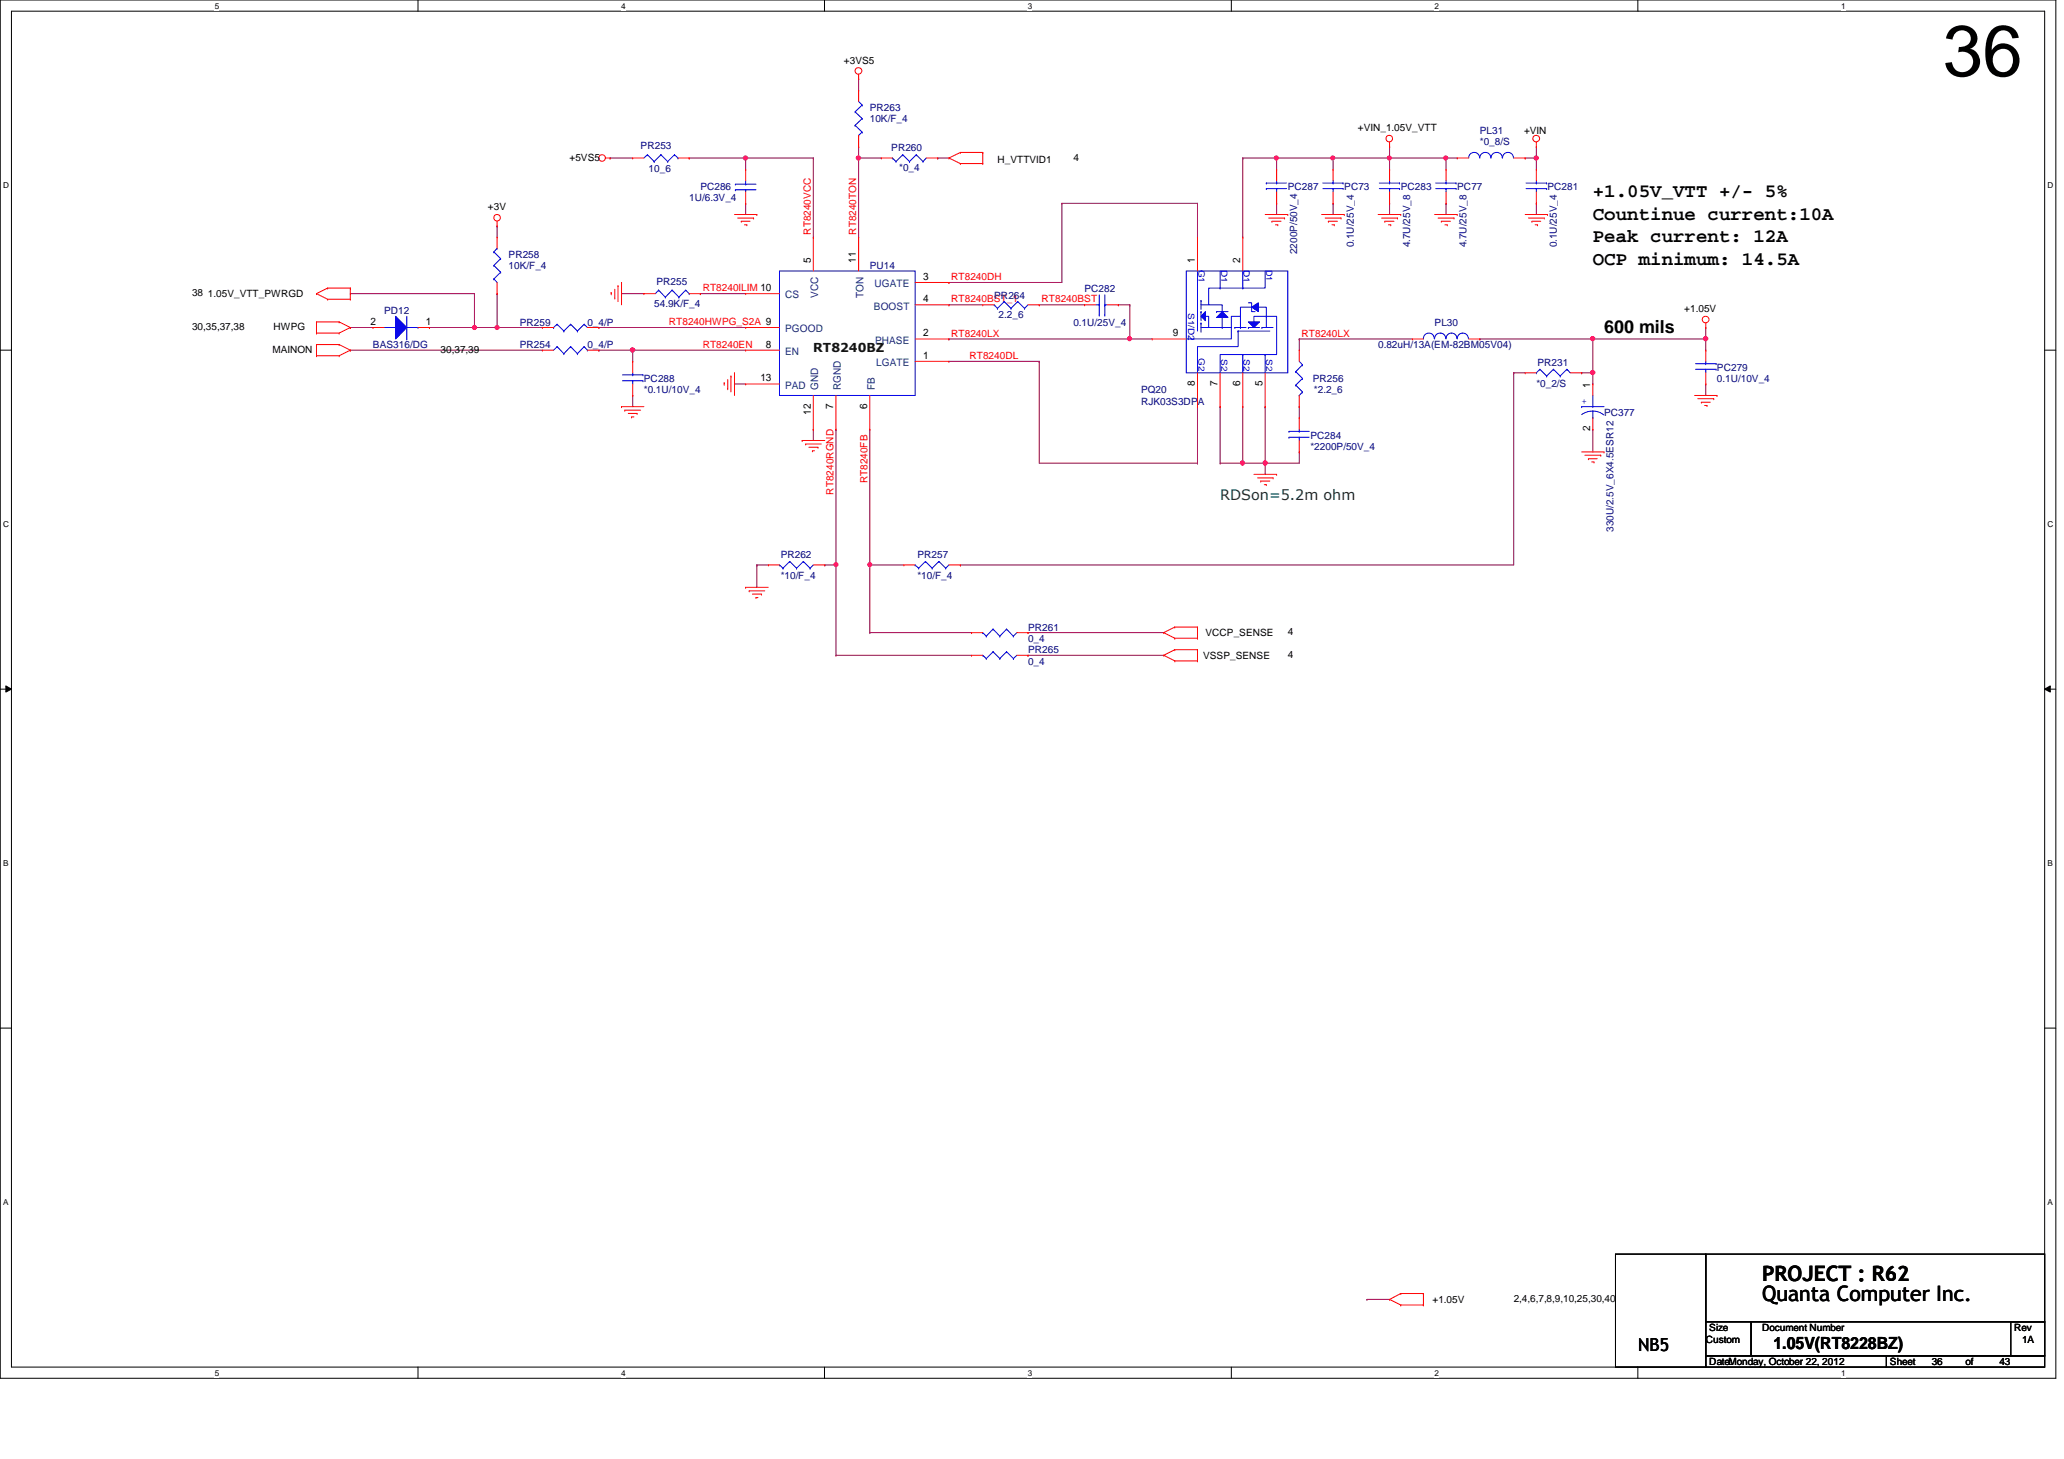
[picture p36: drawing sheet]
<svg xmlns="http://www.w3.org/2000/svg" width="297mm" height="210mm" viewBox="0 0 297 210" stroke-linecap="round" stroke-linejoin="round" font-family="sans-serif">
<defs><g id="words">
<text font-size="10.4" x="279.6" y="10.9">36</text>
<g font-size="3">
<text x="253.6" y="184.2">PROJECT : R62</text>
<text x="253.6" y="187.2">Quanta Computer Inc.</text>
</g>
<g font-size="2.8">
<text x="229.2" y="28.3">+1.05V_VTT +/- 5%</text>
<text x="229.2" y="34.8">Peak current: 12A</text>
<text x="229.2" y="31.6">Countinue current:10A</text>
<text x="229.2" y="38.1">OCP minimum: 14.5A</text>
</g>
<g font-size="2.6">
<text x="230.8" y="47.9">600 mils</text>
<text x="235.8" y="194.3">NB5</text>
</g>
<text font-size="2.4" x="255.2" y="194.1">1.05V(RT8228BZ)</text>
<text font-size="2.1" fill="#008000" x="175.6" y="72">RDSon=5.2m ohm</text>
<text font-size="1.8" fill="#004000" x="117" y="50.6">RT8240BZ</text>
<g font-size="1.5">
<text x="116.7" y="37.8" transform="rotate(-90 116.7 37.8)">5</text>
<text x="123.2" y="37.8" transform="rotate(-90 123.2 37.8)">11</text>
<text x="132.8" y="40.3">3</text>
<text x="172" y="37.8" transform="rotate(-90 172 37.8)">1</text>
<text x="178.5" y="37.8" transform="rotate(-90 178.5 37.8)">2</text>
<text x="53.3" y="46.7">2</text>
<text x="61.3" y="46.7">1</text>
<text x="132.8" y="43.5">4</text>
<text x="110.2" y="50">8</text>
<text x="132.8" y="51.6">1</text>
<text x="132.8" y="48.4">2</text>
<text x="168.8" y="48.4">9</text>
<text x="109.4" y="54.9">13</text>
<text x="116.7" y="59.6" transform="rotate(-90 116.7 59.6)">12</text>
<text x="119.9" y="58.8" transform="rotate(-90 119.9 58.8)">7</text>
<text x="124.8" y="58.8" transform="rotate(-90 124.8 58.8)">6</text>
<text x="172" y="55.6" transform="rotate(-90 172 55.6)">8</text>
<text x="175.2" y="55.6" transform="rotate(-90 175.2 55.6)">7</text>
<text x="178.5" y="55.6" transform="rotate(-90 178.5 55.6)">6</text>
<text x="181.7" y="55.6" transform="rotate(-90 181.7 55.6)">5</text>
<text x="228.9" y="55.8" transform="rotate(-90 228.9 55.8)">1</text>
<text x="228.9" y="62.1" transform="rotate(-90 228.9 62.1)">2</text>
</g>
<g font-size="1.5" fill="#004080">
<text x="125.9" y="41.3">UGATE</text>
<text x="113" y="47.8">PGOOD</text>
<text x="113" y="42.9">CS</text>
<text x="117.8" y="42.9" transform="rotate(-90 117.8 42.9)">VCC</text>
<text x="124.3" y="42.8" transform="rotate(-90 124.3 42.8)">TON</text>
<text x="125.8" y="44.5">BOOST</text>
<text x="113" y="51.1">EN</text>
<text x="125.9" y="49.4">PHASE</text>
<text x="126.1" y="52.7">LGATE</text>
<text x="113" y="55.9">PAD</text>
<text x="117.8" y="56.1" transform="rotate(-90 117.8 56.1)">GND</text>
<text x="121" y="56.1" transform="rotate(-90 121 56.1)">RGND</text>
<text x="125.9" y="56.1" transform="rotate(-90 125.9 56.1)">FB</text>
</g>
<g font-size="1.4">
<text x="121.5" y="9.1">+3VS5</text>
<text x="82" y="23.1">+5VS5</text>
<text x="143.5" y="23.5">H_VTTVID1</text>
<text x="154.5" y="23.1">4</text>
<text x="195.4" y="18.9">+VIN_1.05V_VTT</text>
<text x="219.3" y="19.2">+VIN</text>
<text x="70.2" y="30.3">+3V</text>
<text x="27.6" y="42.6">38</text>
<text x="27.6" y="47.5">30,35,37,38</text>
<text x="29.9" y="42.8">1.05V_VTT_PWRGD</text>
<text x="39.4" y="47.5">HWPG</text>
<text x="242.4" y="44.9">+1.05V</text>
<text x="39.2" y="50.8">MAINON</text>
<text x="63.4" y="50.8">30,37,39</text>
<text x="173.1" y="94.8">VSSP_SENSE</text>
<text x="173.5" y="91.6">VCCP_SENSE</text>
<text x="185.3" y="91.4">4</text>
<text x="185.3" y="94.7">4</text>
<text x="206.2" y="187.5">+1.05V</text>
<text x="217.8" y="187.3">2,4,6,7,8,9,10,25,30,40</text>
<text x="246" y="191.5">Size</text>
<text x="253.6" y="191.5">Document Number</text>
<text x="289.9" y="191.5">Rev</text>
<text x="245.5" y="193.2">Custom</text>
<text x="246" y="196.4">Date:Monday, October 22, 2012</text>
<text x="272" y="196.4">Sheet</text>
<text x="278" y="196.4">36</text>
<text x="282.9" y="196.4">of</text>
<text x="287.7" y="196.4">43</text>
<text x="291" y="193.2">1A</text>
</g>
<g font-size="1.4" fill="#000080">
<text x="125.2" y="16">PR263</text>
<text x="125.2" y="17.6">10K/F_4</text>
<text x="92.2" y="21.5">PR253</text>
<text x="128.3" y="21.7">PR260</text>
<text x="213" y="19.2">PL31</text>
<text x="213" y="20.8">*0_8/S</text>
<text x="93.3" y="24.8">10_6</text>
<text x="99.2" y="29">1U/6.3V_4</text>
<text x="100.8" y="27.3">PC286</text>
<text x="129.4" y="24.6">*0_4</text>
<text x="185.3" y="27.3">PC287</text>
<text x="193.5" y="27.3">PC73</text>
<text x="201.6" y="27.3">PC283</text>
<text x="209.7" y="27.3">PC77</text>
<text x="222.7" y="27.3">PC281</text>
<text x="194.8" y="35.6" transform="rotate(-90 194.8 35.6)">0.1U/25V_4</text>
<text x="202.9" y="35.6" transform="rotate(-90 202.9 35.6)">4.7U/25V_8</text>
<text x="211.1" y="35.6" transform="rotate(-90 211.1 35.6)">4.7U/25V_8</text>
<text x="224.1" y="35.6" transform="rotate(-90 224.1 35.6)">0.1U/25V_4</text>
<text x="73.2" y="37.1">PR258</text>
<text x="73.2" y="38.7">10K/F_4</text>
<text x="94.5" y="41">PR255</text>
<text x="125.2" y="38.7">PU14</text>
<text x="156.1" y="42">PC282</text>
<text x="186.7" y="36.6" transform="rotate(-90 186.7 36.6)">2200P/50V_4</text>
<text x="55.3" y="45.2">PD12</text>
<text x="74.8" y="46.9">PR259</text>
<text x="84.5" y="46.9">0_4/P</text>
<text x="94.1" y="44.2">54.9K/F_4</text>
<text x="143.1" y="43">PR264</text>
<text x="143.7" y="45.7">2.2_6</text>
<text x="154.5" y="46.9">0.1U/25V_4</text>
<text x="206.5" y="46.9">PL30</text>
<text x="53.7" y="50.1">BAS316/DG</text>
<text x="74.8" y="50.1">PR254</text>
<text x="84.5" y="50.1">0_4/P</text>
<text x="198.3" y="50.1">0.82uH/13A(EM-82BM05V04)</text>
<text x="221.3" y="52.7">PR231</text>
<text x="247.1" y="53.3">PC279</text>
<text x="92.7" y="55">PC288</text>
<text x="92.7" y="56.6">*0.1U/10V_4</text>
<text x="164.2" y="56.6">PQ20</text>
<text x="164.2" y="58.3">RJK03S3DPA</text>
<text x="188.9" y="55">PR256</text>
<text x="189.1" y="56.6">*2.2_6</text>
<text x="221.1" y="55.6">*0_2/S</text>
<text x="230.8" y="59.9">PC377</text>
<text x="247.1" y="55">0.1U/10V_4</text>
<text x="188.6" y="63.1">PC284</text>
<text x="188.6" y="64.7">*2200P/50V_4</text>
<text x="232.2" y="76.5" transform="rotate(-90 232.2 76.5)">330U/2.5V_6X4.5ESR12</text>
<text x="112.3" y="80.3">PR262</text>
<text x="112.3" y="83.3">*10/F_4</text>
<text x="132" y="80.3">PR257</text>
<text x="132" y="83.3">*10/F_4</text>
<text x="148" y="94">PR265</text>
<text x="148" y="95.6">0_4</text>
<text x="148" y="90.8">PR261</text>
<text x="148" y="92.4">0_4</text>
</g>
<g font-size="1.4" fill="#f00">
<text x="116.7" y="33.8" transform="rotate(-90 116.7 33.8)">RT8240VCC</text>
<text x="123.2" y="33.8" transform="rotate(-90 123.2 33.8)">RT8240TON</text>
<text x="101.1" y="41.9">RT8240ILIM 10</text>
<text x="136.9" y="40.3">RT8240DH</text>
<text x="96.3" y="46.8">RT8240HWPG_S2A 9</text>
<text x="136.9" y="43.5">RT8240BST_1</text>
<text x="149.9" y="43.5">RT8240BST</text>
<text x="101.1" y="50">RT8240EN</text>
<text x="136.9" y="48.4">RT8240LX</text>
<text x="139.5" y="51.6">RT8240DL</text>
<text x="187.3" y="48.4">RT8240LX</text>
<text x="120" y="71.2" transform="rotate(-90 120 71.2)">RT8240RGND</text>
<text x="124.8" y="69.6" transform="rotate(-90 124.8 69.6)">RT8240FB</text>
</g>
<text font-size="1.4" fill="#00f" x="227.6" y="58.1">+</text>
<g font-size="1.3" fill="#00f">
<text x="172.5" y="38.8" transform="rotate(90 172.5 38.8)">G1</text>
<text x="175.7" y="38.8" transform="rotate(90 175.7 38.8)">D1</text>
<text x="178.9" y="38.8" transform="rotate(90 178.9 38.8)">D1</text>
<text x="182.2" y="38.8" transform="rotate(90 182.2 38.8)">D1</text>
<text x="171" y="45" transform="rotate(90 171 45)">S1/D2</text>
<text x="172.5" y="51.5" transform="rotate(90 172.5 51.5)">G2</text>
<text x="175.7" y="51.7" transform="rotate(90 175.7 51.7)">S2</text>
<text x="178.9" y="51.7" transform="rotate(90 178.9 51.7)">S2</text>
<text x="182.2" y="51.7" transform="rotate(90 182.2 51.7)">S2</text>
</g>
<g font-size="1.2">
<text x="30.9" y="1.2">5</text>
<text x="89.4" y="1.2">4</text>
<text x="147.9" y="1.2">3</text>
<text x="206.5" y="1.2">2</text>
<text x="265" y="1.2">1</text>
<text x=".5" y="27.1">D</text>
<text x="294.7" y="27.1">D</text>
<text x=".5" y="75.8">C</text>
<text x="294.7" y="75.8">C</text>
<text x=".5" y="124.6">B</text>
<text x="294.7" y="124.6">B</text>
<text x=".5" y="173.4">A</text>
<text x="294.7" y="173.4">A</text>
<text x="30.9" y="197.9">5</text>
<text x="89.4" y="197.9">4</text>
<text x="147.9" y="197.9">3</text>
<text x="206.5" y="197.9">2</text>
<text x="265" y="197.9">1</text>
</g>
</g></defs>
<path d="M0 0h295.9v198.3h-295.9zM1.6 1.6h292.7v195.1h-292.7z" fill="none" stroke="#000" stroke-width=".14"/>
<g fill="#fff">
<path d="M30.9 .2h.6v1.3h-.6z"/>
<path d="M30.9 196.9h.6v1.3h-.6z"/>
</g>
<path d="M60.2 0v1.6M60.2 196.7v1.6" fill="none" stroke="#000" stroke-width=".14"/>
<g fill="#fff">
<path d="M89.4 .2h.6v1.3h-.6z"/>
<path d="M89.4 196.9h.6v1.3h-.6z"/>
</g>
<path d="M118.7 0v1.6M118.7 196.7v1.6" fill="none" stroke="#000" stroke-width=".14"/>
<g fill="#fff">
<path d="M147.9 .2h.6v1.3h-.6z"/>
<path d="M147.9 196.9h.6v1.3h-.6z"/>
</g>
<path d="M177.2 0v1.6M177.2 196.7v1.6" fill="none" stroke="#000" stroke-width=".14"/>
<g fill="#fff">
<path d="M206.5 .2h.5v1.3h-.5z"/>
<path d="M206.5 196.9h.5v1.3h-.5z"/>
</g>
<path d="M235.7 0v1.6M235.7 196.7v1.6" fill="none" stroke="#000" stroke-width=".14"/>
<g fill="#fff">
<path d="M265 .2h.6v1.3h-.6z"/>
<path d="M265 196.9h.6v1.3h-.6z"/>
<path d="M.5 26h.8v1.3h-.8z"/>
<path d="M294.7 26h.8v1.3h-.8z"/>
<path d="M.5 74.8h.8v1.3h-.8z"/>
<path d="M294.7 74.8h.8v1.3h-.8z"/>
</g>
<path d="M0 50.4h1.6M294.3 50.4h1.6" fill="none" stroke="#000" stroke-width=".14"/>
<g fill="#fff">
<path d="M.5 123.5h.7v1.3h-.7z"/>
<path d="M294.7 123.5h.7v1.3h-.7z"/>
</g>
<path d="M0 99.1h1.6M.8 98.7l.8 .4-.8 .5zM294.3 99.1l.8-.4v.9zM294.3 99.1h1.6" fill="none" stroke="#000" stroke-width=".14"/>
<path d="M.8 98.7l.8 .4-.8 .5zM294.3 99.1l.8-.4v.9z" fill="#000"/>
<g fill="#fff">
<path d="M.5 172.3h.7v1.3h-.7z"/>
<path d="M294.7 172.3h.7v1.3h-.7z"/>
</g>
<path d="M0 147.9h1.6M294.3 147.9h1.6" fill="none" stroke="#000" stroke-width=".14"/>
<path d="M71.5 47.1h.1M71.5 47.1h6.6M86.2 47.1h.1M86.2 47.1h21.1M245.5 47.1h.1M245.5 47.1v1.7M196.7 186.9h.1M196.7 186.9h3.3" fill="none" stroke="#800040" stroke-width=".14"/>
<circle cx="71.5" cy="47.1" r=".3" fill="#f0f"/>
<circle cx="71.5" cy="47.1" r=".3" fill="none" stroke="#f0f" stroke-width=".14"/>
<path d="M229.2 48.8h.1M229.2 48.8h16.3" fill="none" stroke="#800040" stroke-width=".14"/>
<circle cx="245.5" cy="48.7" r=".31" fill="#f0f"/>
<circle cx="245.5" cy="48.7" r=".31" fill="none" stroke="#f0f" stroke-width=".14"/>
<path d="M191.9 22.7h.1M191.9 22.7h8.1M50.4 47.1h.1M50.4 47.1h3.3M68.3 47.1h.1M68.3 47.1h3.2M175.6 66.6h.1M175.6 66.6h3.3M138.2 81.3h.1M138.2 81.3h79.6" fill="none" stroke="#800040" stroke-width=".14"/>
<circle cx="68.3" cy="47.1" r=".3" fill="#f0f"/>
<circle cx="68.3" cy="47.1" r=".3" fill="none" stroke="#f0f" stroke-width=".14"/>
<path d="M107.3 22.7h.1M107.3 22.7h9.7M117 22.7h.1M117 22.7v11.4M123.6 21.1h.1M123.6 21.1v1.6M61.8 47.1h.1M68.3 42.2h.1M68.3 42.2v4.9h-6.5" fill="none" stroke="#800040" stroke-width=".14"/>
<circle cx="107.3" cy="22.7" r=".31" fill="#f0f"/>
<circle cx="107.3" cy="22.7" r=".31" fill="none" stroke="#f0f" stroke-width=".14"/>
<g fill="none" stroke="#800040" stroke-width=".14">
<path d="M107.3 22.7h.1M107.3 22.7v1.7M178.9 22.7h.1M178.9 22.7h4.8M200 29.3h.1M200 29.3v1.6M50.4 50.4h.1M50.4 50.4h27.7M86.2 50.4h.1M86.2 50.4h21.1M91.1 50.4h.1M136.6 40.6h.1"/>
<path d="M136.6 43.9h.1M136.6 40.6h16.2M136.6 43.9h4.8M178.9 58.5h.1M178.9 58.5v8.1M182.1 58.5h.1M182.1 58.5v8.1M213 48.8h.1M213 48.8h16.2"/>
</g>
<circle cx="178.8" cy="66.6" r=".31" fill="#f0f"/>
<circle cx="178.8" cy="66.6" r=".31" fill="none" stroke="#f0f" stroke-width=".14"/>
<g fill="none" stroke="#800040" stroke-width=".14">
<path d="M178.9 22.7h.1M178.9 22.7v11.4M183.7 22.7h.1M183.7 29.3h.1M183.7 22.7v1.7M183.7 29.3v1.6M191.9 22.7h.1M191.9 22.7v1.7M200 22.7h.1M200 22.7v1.7M175.6 58.5h.1M175.6 58.5v8.1"/>
<path d="M229.2 53.6h.1M229.2 53.6v1.6M182.1 66.6h.1M182.1 66.6h4.9M229.2 61.8h.1M229.2 61.8v3.2"/>
</g>
<circle cx="182.1" cy="66.6" r=".31" fill="#f0f"/>
<circle cx="182.1" cy="66.6" r=".31" fill="none" stroke="#f0f" stroke-width=".14"/>
<g fill="none" stroke="#800040" stroke-width=".14">
<path d="M183.7 22.7h.1M183.7 22.7h8.2M191.9 29.3h.1M191.9 29.3v1.6M91.1 56.9h.1M91.1 56.9v1.6M105.7 55.2h.1M105.7 55.2h1.6M136.6 52h13M149.6 52h.1M149.6 52v14.6M162.6 43.9h.1"/>
<path d="M162.6 43.9v4.9M187 48.8h.1M187 48.8h16.2M245.5 55.2h.1M245.5 48.8h.1M245.5 48.8v1.6M245.5 55.2v1.7M187 65h.1M187 65v1.6"/>
</g>
<circle cx="191.8" cy="22.7" r=".3" fill="#f0f"/>
<circle cx="191.8" cy="22.7" r=".3" fill="none" stroke="#f0f" stroke-width=".14"/>
<circle cx="183.7" cy="22.7" r=".3" fill="#f0f"/>
<circle cx="183.7" cy="22.7" r=".3" fill="none" stroke="#f0f" stroke-width=".14"/>
<path d="M107.3 29.3h.1M107.3 29.3v1.6M200 22.7h.1M200 22.7h8.1M208.1 22.7h.1M208.1 22.7v1.7M89.4 42.2h.1M89.4 42.2h3.3M149.6 43.9h.1M149.6 43.9h6.5" fill="none" stroke="#800040" stroke-width=".14"/>
<circle cx="208.1" cy="22.7" r=".3" fill="#f0f"/>
<circle cx="208.1" cy="22.7" r=".3" fill="none" stroke="#f0f" stroke-width=".14"/>
<circle cx="199.9" cy="22.7" r=".3" fill="#f0f"/>
<circle cx="199.9" cy="22.7" r=".3" fill="none" stroke="#f0f" stroke-width=".14"/>
<path d="M208.1 29.3h.1M208.1 29.3v1.6M91.1 50.4h.1M91.1 50.4v1.6M117 61.8h.1M117 61.8v1.6" fill="none" stroke="#800040" stroke-width=".14"/>
<circle cx="91" cy="50.4" r=".32" fill="#f0f"/>
<circle cx="91" cy="50.4" r=".32" fill="none" stroke="#f0f" stroke-width=".14"/>
<path d="M136.6 48.8h.1M136.6 48.8h26" fill="none" stroke="#800040" stroke-width=".14"/>
<circle cx="162.6" cy="48.7" r=".3" fill="#f0f"/>
<circle cx="162.6" cy="48.7" r=".3" fill="none" stroke="#f0f" stroke-width=".14"/>
<path d="M87.8 22.7h.1M87.8 22.7h3.3M99.2 22.7h.1M99.2 22.7h8.1M221.1 22.7h.1M221.1 22.7v1.7M100.8 42.2h.1M100.8 42.2h6.5M160.9 43.9h.1M160.9 43.9h1.7M125.2 81.3h.1M125.2 81.3v9.7" fill="none" stroke="#800040" stroke-width=".14"/>
<circle cx="221.1" cy="22.7" r=".31" fill="#f0f"/>
<circle cx="221.1" cy="22.7" r=".31" fill="none" stroke="#f0f" stroke-width=".14"/>
<g fill="none" stroke="#800040" stroke-width=".14">
<path d="M219.5 22.7h.1M221.1 29.3h.1M221.1 21.1h.1M221.1 21.1v1.6h-1.6M221.1 29.3v1.6M227.6 53.6h.1M229.2 48.8h.1M229.2 48.8v4.8h-1.6M120.3 81.3h.1M120.3 94.3h.1M120.3 81.3v13M120.3 94.3h19.5"/>
<path d="M125.2 91h.1M125.2 91h14.6M148 91h.1M148 94.3h.1M148 94.3h19.5M148 91h19.5"/>
</g>
<circle cx="229.2" cy="53.6" r=".31" fill="#f0f"/>
<circle cx="229.2" cy="53.6" r=".31" fill="none" stroke="#f0f" stroke-width=".14"/>
<circle cx="229.2" cy="48.7" r=".31" fill="#f0f"/>
<circle cx="229.2" cy="48.7" r=".31" fill="none" stroke="#f0f" stroke-width=".14"/>
<g fill="none" stroke="#800040" stroke-width=".14">
<path d="M123.6 11.3h.1M123.6 11.3v1.7M71.5 32.5h.1M71.5 32.5v1.6M123.6 22.7h.1M123.6 22.7v11.4M123.6 22.7h3.2M135 22.7h.1M135 22.7h1.6M200 21.1h.1M200 21.1v1.6M50.4 42.2h.1"/>
<path d="M50.4 42.2h17.9M71.5 42.2h.1M71.5 42.2v4.9M187 58.5h.1M187 48.8h.1M187 48.8v1.6M187 58.5v1.6M217.8 53.6h.1M217.8 53.6h1.7M217.8 53.6v27.7"/>
</g>
<circle cx="123.6" cy="22.7" r=".31" fill="#f0f"/>
<circle cx="123.6" cy="22.7" r=".31" fill="none" stroke="#f0f" stroke-width=".14"/>
<path d="M208.1 22.7h.1M208.1 22.7h1.6M120.3 61.8h.1M120.3 61.8v19.5h-1.6M108.9 81.3h.1M108.9 81.3h1.7M108.9 81.3v3.2M118.7 81.3h.1" fill="none" stroke="#800040" stroke-width=".14"/>
<circle cx="120.3" cy="81.2" r=".3" fill="#f0f"/>
<circle cx="120.3" cy="81.2" r=".3" fill="none" stroke="#f0f" stroke-width=".14"/>
<path d="M125.2 61.8h.1M125.2 61.8v19.5M125.2 81.3h.1M125.2 81.3h4.9" fill="none" stroke="#800040" stroke-width=".14"/>
<circle cx="125.2" cy="81.2" r=".3" fill="#f0f"/>
<circle cx="125.2" cy="81.2" r=".3" fill="none" stroke="#f0f" stroke-width=".14"/>
<g fill="none" stroke="#800040" stroke-width=".14">
<path d="M152.8 29.3h.1M152.8 29.3v11.3M152.8 29.3h19.5M172.3 29.3h.1M172.3 34.1h.1M172.3 29.3v4.8M162.6 48.8h.1M162.6 48.8h3.2M172.3 58.5h.1M172.3 58.5v8.1M149.6 66.6h22.7M172.3 66.6h.1"/>
<path d="M178.9 66.6h3.2M182.1 66.6h.1M182.1 66.6v1.6"/>
</g>
<g fill="none" stroke="#f00" stroke-width=".14">
<path d="M123.6 11.3h.1M123.6 10.7v.6M71.5 32.5h.1M71.5 31.8v.7M87.2 22.7h.6M87.8 22.7h.1M91.1 22.7h.1M91.1 22.7h1.6M97.6 22.7h1.6M99.2 22.7h.1M105.7 30.9h3.2M106.2 31.4h2.3"/>
<path d="M106.7 31.8h.1M106.7 31.8h1.2M107.1 32.3h.4M107.3 29.3h.1M107.3 24.4h.1M107.3 24.4v1.6M107.3 27.6v1.7M107.5 32.3h.1M108.5 31.4h.1M108.9 30.9h.1M126.8 22.7h.1M126.8 22.7h1.6"/>
<path d="M133.3 22.7h1.7M135 22.7h.1M136.6 22.7h.1M136.6 22.7l1.6 .8M138.2 21.9h.1M138.2 23.5h.1M138.2 21.9h3.2M138.2 21.9l-1.6 .8M138.2 23.5h3.2M141.4 23.5h.1M141.4 21.9h.1M141.4 21.9v1.6"/>
<path d="M182.1 30.9h3.2M182.6 31.4h2.3M183 31.8h.1M183 31.8h1.4M183.6 32.3h.3M183.9 32.3h.1M184.9 31.4h.1M185.3 30.9h.1M190.2 30.9h3.3M190.7 31.4h2.3M191.2 31.8h.1M191.2 31.8h1.3"/>
<path d="M191.7 32.3h.3M191.9 24.4h.1M191.9 29.3h.1M191.9 24.4v1.6M191.9 27.6v1.7M192 32.3h.1M193 31.4h.1M193.5 30.9h.1M198.3 30.9h3.3M198.8 31.4h2.3M199.3 31.8h.1M199.3 31.8h1.3"/>
<path d="M199.8 32.3h.3M200 21.1h.1M200 20.4v.7M200.1 32.3h.1M201.1 31.4h.1M201.6 30.9h.1M206.5 30.9h3.2M207 31.4h2.3M207.4 31.8h.1M207.4 31.8h1.3M207.9 32.3h.4M208.3 32.3h.1"/>
<path d="M209.3 31.4h.1M209.7 30.9h.1M219.5 30.9h3.2M220 31.4h2.2M220.5 31.8h.1M220.5 31.8h1.2M220.9 32.3h.4M221.1 21.1h.1M221.1 20.4v.7M221.3 32.3h.1M222.2 31.4h.1M222.7 30.9h.1"/>
<path d="M45.5 51.2h.1M45.5 49.6h.1M45.5 42.2h.1M45.5 47.9h.1M45.5 46.3h.1M45.5 51.2h3.3M45.5 46.3v1.6M45.5 49.6v1.6M45.5 49.6h3.3M45.5 42.2l1.7 .9M45.5 46.3h3.3M45.5 47.9h3.3"/>
<path d="M47.2 41.4h.1M47.2 43.1h.1M47.2 41.4l-1.7 .8M47.2 41.4h3.2M47.2 43.1h3.2M48.8 51.2h.1M48.8 49.6h.1M48.8 46.3h.1M48.8 47.9h.1M48.8 49.6l1.6 .8M48.8 46.3l1.6 .8M50.4 50.4h.1"/>
<path d="M50.4 41.4h.1M50.4 43.1h.1M50.4 47.1h.1M50.4 50.4l-1.6 .8M50.4 41.4v1.7M50.4 47.1l-1.6 .8M78.1 47.1h.1M78.1 47.1h1.6M84.5 47.1h1.7M86.2 47.1h.1M88 42.1h.1M88 42.1v.3"/>
<path d="M88.5 42.9h.1M88.5 41.6v1.3M88.9 41.1h.1M88.9 41.1v2.3M89.4 58.5h.1M89.4 40.6h.1M89.4 58.5h3.3M89.4 40.6v3.3M89.9 59h.1M89.9 59h2.3M90.4 59.5h1.3M90.9 60h.1"/>
<path d="M90.9 60h.3M91.1 52h.1M91.1 56.9h.1M91.1 52v1.6M91.1 55.2v1.7M91.7 59.5h.1M92.7 42.2h.1M92.7 42.2h1.6M99.2 42.2h1.6M100.8 42.2h.1M104.2 55.1h.1M104.2 55.1v.3"/>
<path d="M104.7 55.9h.1M104.7 54.6v1.3M105.2 54.1h.1M105.2 54.1v2.3M105.7 53.6h.1M105.7 53.6v3.3M187 50.4h.1M187 58.5h.1M187 50.4v1.6M187 56.9v1.6M219.5 53.6h.1M219.5 53.6h1.6"/>
<path d="M226 53.6h1.6M227.6 53.6h.1M243.9 56.9h3.2M244.3 57.4h2.3M244.9 57.9h.1M244.9 57.9h1.2M245.3 58.3h.4M245.5 47.1h.1M245.5 50.4h.1M245.5 55.2h.1M245.5 46.5v.6M245.5 50.4v1.6"/>
<path d="M245.5 53.6v1.6M245.7 58.3h.1M246.6 57.4h.1M247.1 56.9h.1M115.4 63.4h.1M115.4 63.4h3.3M115.9 63.9h.1M115.9 63.9h2.3M116.4 64.3h1.3M116.9 64.9h.1M116.9 64.9h.3M117.7 64.3h.1"/>
<path d="M180.5 68.2h3.2M181 68.7h2.2M181.4 69.2h.1M181.4 69.2h1.3M181.9 69.7h.3M182.2 69.7h.1M183.2 68.7h.1M183.7 68.2h.1M227.6 65h3.2M228.1 65.5h2.3M228.6 66h.1M228.6 66h1.3"/>
<path d="M229.1 66.5h.3M229.4 66.5h.1M230.4 65.5h.1M230.8 65h.1M107.3 84.5h.1M107.3 84.5h3.3M107.8 85h.1M107.8 85h2.3M108.3 85.5h1.3M108.8 86h.1M108.8 86h.3M109.6 85.5h.1"/>
<path d="M130.1 81.3h.1M130.1 81.3h1.6M136.6 81.3h1.6M138.2 81.3h.1M167.5 91h.1M167.5 94.3h.1M167.5 91l1.6 .8M167.5 94.3l1.6 .8M169.1 91.8h.1M169.1 90.2h.1M169.1 93.5h.1M169.1 95.1h.1"/>
<path d="M169.1 91.8h3.2M169.1 90.2l-1.6 .8M169.1 90.2h3.2M169.1 93.5h3.2M169.1 93.5l-1.6 .8M169.1 95.1h3.2M172.3 90.2h.1M172.3 91.8h.1M172.3 95.1h.1M172.3 93.5h.1M172.3 90.2v1.6M172.3 93.5v1.6"/>
<path d="M200 186.9h.1M200 186.9l1.6 .8M201.6 186.1h.1M201.6 187.7h.1M201.6 186.1h3.2M201.6 186.1l-1.6 .8M201.6 187.7h3.2M204.8 187.7h.1M204.8 186.1h.1M204.8 186.1v1.6"/>
<circle cx="123.6" cy="10.2" r=".48"/>
<circle cx="199.9" cy="19.9" r=".47"/>
<circle cx="221.1" cy="19.9" r=".48"/>
<circle cx="71.5" cy="31.3" r=".47"/>
<circle cx="86.6" cy="22.7" r=".47"/>
<circle cx="245.5" cy="46" r=".48"/>
</g>
<path d="M232.5 180.4h13v16.3h-13zM245.5 180.4h48.8v9.8h-48.8zM245.5 190.2h6.5v4.9h-6.5zM245.5 195.1h26v1.6h-26zM252 190.2h42.3v4.9h-42.3zM271.5 195.1h22.8v1.6h-22.8zM289.4 190.2h4.9v4.9h-4.9z" fill="none" stroke="#000" stroke-width=".14"/>
<g fill="none" stroke="#00f" stroke-width=".14">
<path d="M93.2 22.3h.1M93.2 22.3l-.5 .4M93.2 22.3l.9 .9M94.1 23.2h.1M95.1 22.3h.1M95.1 22.3l-1 .9M95.1 22.3l1 .9M96.1 23.2h.1M97.1 22.3h.1M97.1 22.3l-1 .9M97.1 22.3l.5 .4M97.6 22.7h.1"/>
<path d="M105.8 26.5h.1M105.8 27.3h.1M105.8 26.5h3M105.8 27.3h3M107.3 27.3h.1M107.3 26.5h.1M107.3 26v.5M107.3 27.3v.3M128.4 22.7h.1M128.4 22.7l.5 .5M128.9 23.2h.1M129.9 22.3h.1"/>
<path d="M129.9 22.3l1 .9M129.9 22.3l-1 .9M130.9 23.2h.1M131.9 22.3h.1M131.9 22.3l.9 .9M131.9 22.3l-1 .9M132.8 23.2h.1M133.3 22.7l-.5 .5M190.4 27.1h2.9M190.4 26.3h2.9M191.9 26.3h.1M191.9 27.1h.1"/>
<path d="M191.9 26v.3M191.9 27.1v.5M193.3 27.1h.1M193.3 26.3h.1M79.7 47.1h.1M80.2 46.7h.1M80.2 46.7l.9 .9M80.2 46.7l-.5 .4M81.1 47.6h.1M82.1 46.7h.1M82.1 46.7l1 .9M82.1 46.7l-1 .9"/>
<path d="M83.1 47.6h.1M84.1 46.7h.1M84.1 46.7l.4 .4M84.1 46.7l-1 .9M89.6 54.8h2.9M89.6 53.9h2.9M91.1 53.9h.1M91.1 54.8h.1M91.1 53.6v.3M91.1 54.8v.4M92.5 54.8h.1M92.5 53.9h.1"/>
<path d="M94.8 41.7h.1M94.8 41.7l-.5 .5M94.8 41.7l1 1.1M95.8 42.8h.1M96.7 41.7h.1M96.7 41.7l-.9 1.1M96.7 41.7l1 1.1M97.7 42.8h.1M98.7 41.7h.1M98.7 41.7l-1 1.1M98.7 41.7l.5 .5M99.2 42.2h.1"/>
<path d="M186.5 53.5h.1M186.5 55.4h.1M186.5 53.5l.9 .9M186.5 55.4l.9 1M187 56.9h.1M187 52l.4 .5M187.4 52.5h.1M187.4 54.4h.1M187.4 56.4h.1M187.4 52.5l-.9 1M187.4 54.4l-.9 1M187.4 56.4l-.4 .5"/>
<path d="M221.1 53.6h.1M221.6 53.1h.1M221.6 53.1l1 1M221.6 53.1l-.5 .5M222.6 54.1h.1M223.6 53.1h.1M223.6 53.1l.9 1M223.6 53.1l-1 1M224.5 54.1h.1M225.5 53.1h.1M225.5 53.1l.5 .5M225.5 53.1l-1 1"/>
<path d="M244 53.1h3M244 52.3h3M245.5 52.3h.1M245.5 53.1h.1M245.5 52v.3M245.5 53.1v.5M247 53.1h.1M247 52.3h.1M131.7 81.3h.1M131.7 81.3l.5 .4M132.2 81.7h.1M133.2 80.8h.1"/>
<path d="M133.2 80.8l1 .9M133.2 80.8l-1 .9M134.2 81.7h.1M135.1 80.8h.1M135.1 80.8l1 .9M135.1 80.8l-.9 .9M136.1 81.7h.1M136.6 81.3l-.5 .4"/>
</g>
<path d="M180.1 44.2l1-.6v1.2z" fill="#00f"/>
<path d="M180.1 44.2l1-.6v1.2z" fill="none" stroke="#00f" stroke-width=".14"/>
<path d="M179.7 46.3h1.6l-.8 .8z" fill="#00f"/>
<path d="M179.7 46.3h1.6l-.8 .8z" fill="none" stroke="#00f" stroke-width=".14"/>
<path d="M173.5 44.8v1.3l-.7-.6z" fill="#00f"/>
<path d="M173.5 44.8v1.3l-.7-.6z" fill="none" stroke="#00f" stroke-width=".14"/>
<path d="M175.9 44.8l.8 .9h-1.6z" fill="#00f"/>
<g fill="none" stroke="#00f" stroke-width=".14">
<path d="M123.1 16.1h.1M123.1 18h.1M123.1 16.1l1 1M123.1 18l1 1M123.6 19.5h.1M123.6 14.6l.5 .5M124.1 15.1h.1M124.1 17.1h.1M124.1 19h.1M124.1 15.1l-1 1M124.1 17.1l-1 .9M124.1 19l-.5 .5"/>
<path d="M71.1 38.2h.1M71.1 36.2h.1M71.1 38.2l.9 1M71.1 36.2l.9 1M71.5 35.7h.1M71.5 35.7l-.4 .5M72 39.2h.1M72 37.2h.1M72 39.2l-.9 .9M72 37.2l-.9 1M112.2 39h19.5v17.9h-19.5zM170.7 39h14.6v14.6h-14.6z"/>
<path d="M172.3 39h.1M172.3 39v8.6M175.6 39v2.4M178.9 39v2.4M182.1 39v2.4h-8.2v2.5h-1.1M182.2 27.1h.1M182.2 26.3h.1M182.2 27.1h3M182.2 26.3h3M183.7 26.3h.1M183.7 27.1h.1M183.7 26v.3"/>
<path d="M183.7 27.1v.5M198.5 27.1h2.9M198.5 26.3h2.9M200 26.3h.1M200 27.1h.1M200 26v.3M200 27.1v.5M201.4 27.1h.1M201.4 26.3h.1M206.6 27.1h2.9M206.6 26.3h2.9M208.1 26.3h.1"/>
<path d="M208.1 27.1h.1M208.1 26v.3M208.1 27.1v.5M209.5 27.1h.1M209.5 26.3h.1M71.1 40.1h.1M71.1 40.1l.4 .5M172.8 44.8h.1M172.8 43.2h.1M172.8 46.5h.1M172.8 47.1h4.4v-1.6h1.3v1.6M172.8 43.2v1.3"/>
<path d="M172.8 44.8v1.3M172.8 46.5v1.3M173.5 45.5h.4v1.6M173.9 43.9h2v.9M175.1 44.8h.1M175.1 44.8h1.6M175.6 41.4h.1M175.9 44.8l.8 .9h-1.6zM175.9 47.1h.1M175.9 45.7v1.4M177.2 47.1v1.7h-6.5M177.7 47.1h.1"/>
<path d="M177.7 47.1h1.6M178.2 47.6h.1M178.2 47.6v2.3h-5.9v3.7M178.2 47.6h4.5M178.5 47.1h.1M178.5 45.5v-1.3h3.7v1.3M178.9 51h.1M178.9 41.4h.1M178.9 51v2.6M179.7 47.1h.1M179.7 43.6h.4v1.2h.5M179.7 47.1h1.6"/>
<path d="M180.5 46.3v-.8h3.2v5.5h-8.1v2.6M181.6 47.1h.1M181.6 47.1h1.6M182.1 51h.1M182.1 51v2.6M182.2 45.5h.1M182.2 45.5v1.6M206.4 48.7a.78 .78 0 0 0-.8-.8 .78 .78 0 0 0-.8 .9M208.1 48.7a.81 .81 0 0 0-.9-.8 .81 .81 0 0 0-.7 .9M209.7 48.7a.78 .78 0 0 0-.8-.8 .78 .78 0 0 0-.8 .9M211.3 48.7a.8 .8 0 0 0-.8-.8 .8 .8 0 0 0-.8 .9M185.5 62.9h.1"/>
<path d="M185.5 62.1h.1M185.5 62.9h2.9M185.5 62.1h2.9M187 62.1h.1M187 62.9h.1M187 61.8v.3M187 62.9v.5M112.2 81.3h.1M112.2 81.3l.5 .4M112.7 81.7h.1M113.7 80.8h.1M113.7 80.8l.9 .9"/>
<path d="M113.7 80.8l-1 .9M114.6 81.7h.1M115.6 80.8h.1M115.6 80.8l1 .9M115.6 80.8l-1 .9M116.6 81.7h.1M117 81.3l-.4 .4M141.4 94.3h.1M141.4 91h.1M141.4 94.3l.5 .4M141.4 91l.5 .5M141.9 94.7h.1"/>
<path d="M141.9 91.5h.1M142.9 93.8h.1M142.9 90.5h.1M142.9 93.8l1 .9M142.9 93.8l-1 .9M142.9 90.5l1 1M142.9 90.5l-1 1M143.9 94.7h.1M143.9 91.5h.1M144.9 93.8h.1M144.9 90.5h.1M144.9 93.8l.9 .9"/>
<path d="M144.9 93.8l-1 .9M144.9 90.5l.9 1M144.9 90.5l-1 1M145.8 94.7h.1M145.8 91.5h.1M146.3 94.3l-.5 .4M146.3 91l-.5 .5"/>
</g>
<g fill="none" stroke="#f00" stroke-width=".14">
<path d="M123.6 13h.1M123.6 13v1.6M123.6 19.5v1.6M71.5 34.1h.1M71.5 34.1v1.6M117 34.1h.1M117 34.1v4.9M123.6 34.1h.1M123.6 21.1h.1M123.6 34.1v4.9M172.3 34.1h.1M172.3 34.1v4.9"/>
<path d="M178.9 34.1h.1M178.9 34.1v4.9M183.7 24.4h.1M183.7 29.3h.1M183.7 24.4v1.6M183.7 27.6v1.7M200 24.4h.1M200 29.3h.1M200 24.4v1.6M200 27.6v1.7M208.1 24.4h.1M208.1 29.3h.1"/>
<path d="M208.1 24.4v1.6M208.1 27.6v1.7M71.5 42.2h.1M71.5 40.6v1.6M107.3 47.1h.1M107.3 42.2h.1M107.3 50.4h.1M107.3 55.2h.1M107.3 47.1h4.9M107.3 42.2h4.9M107.3 50.4h4.9M107.3 55.2h4.9"/>
<path d="M117 56.9v4.9M120.3 56.9v4.9M125.2 56.9v4.9M131.7 48.8h4.9M131.7 52h4.9M131.7 40.6h4.9M131.7 43.9h4.9M136.6 52h.1M136.6 48.8h.1M136.6 40.6h.1M136.6 43.9h.1M165.8 48.8h.1"/>
<path d="M165.8 48.8h4.9M172.3 58.5h.1M172.3 53.6v4.9M175.6 58.5h.1M175.6 53.6v4.9M178.9 58.5h.1M178.9 53.6v4.9M182.1 58.5h.1M182.1 53.6v4.9M203.2 48.8h.1M203.2 48.8h1.6M211.4 48.8h1.6"/>
<path d="M213 48.8h.1M117 61.8h.1M120.3 61.8h.1M125.2 61.8h.1M187 60.1h.1M187 65h.1M187 60.1v1.7M187 63.4v1.6M110.6 81.3h.1M110.6 81.3h1.6M117 81.3h1.7M118.7 81.3h.1"/>
<path d="M139.8 94.3h.1M139.8 91h.1M139.8 94.3h1.6M139.8 91h1.6M146.3 94.3h1.7M146.3 91h1.7M148 94.3h.1M148 91h.1"/>
</g>
<path d="M56.9 45.5l1.6 1.6-1.6 1.7z" fill="#00f"/>
<g fill="none" stroke="#00f" stroke-width=".14">
<path d="M211.4 22.7a.78 .78 0 0 1 .8-.8 .78 .78 0 0 1 .7 .8M213 22.7a.78 .78 0 0 1 .8-.8 .78 .78 0 0 1 .7 .8M214.6 22.7a.8 .8 0 0 1 .8-.8 .8 .8 0 0 1 .8 .8M216.2 22.7a.78 .78 0 0 1 .8-.8 .78 .78 0 0 1 .8 .8M219.6 27.1h3M219.6 26.3h3M221.1 26.3h.1M221.1 27.1h.1M221.1 26v.3M221.1 27.1v.5M222.6 27.1h.1M222.6 26.3h.1"/>
<path d="M55.3 47.1h1.6M56.9 45.5l1.6 1.6-1.6 1.7zM56.9 47.1h.1M58.5 48.8h.1M58.5 45.5v3.3M58.5 47.1h1.7M60.2 47.1h.1M80.2 49.9h.1M80.2 49.9l-.5 .5M80.2 49.9l.9 1M81.1 50.9h.1M82.1 49.9h.1"/>
<path d="M82.1 49.9l-1 1M82.1 49.9l1 1M83.1 50.9h.1M84.1 49.9h.1M84.1 49.9l-1 1M84.1 49.9l.4 .5M84.5 50.4h.1M143.1 43.9h.1M143.1 43.9l.4 .5M143.5 44.4h.1M144.5 43.4h.1M144.5 43.4l1 1"/>
<path d="M144.5 43.4l-1 1M145.5 44.4h.1M146.5 43.4h.1M146.5 43.4l.9 1M146.5 43.4l-1 1M147.4 44.4h.1M148 43.9l-.6 .5M157.7 43.9h.5M158.2 45.3h.1M158.2 43.9h.1M158.2 42.4v2.9M159 43.9h.1"/>
<path d="M159 45.3h.1M159 43.9h.3M159 42.4v2.9M227.6 58.5h.1M227.6 58.5h3.2M229.2 58.5h.1M229.2 59.1a2.66 2.66 0 0 0-1.6 .5M229.2 59.1a2.44 2.44 0 0 1 1.6 .6M229.2 56.9v1.6M229.2 59.1v1M229.2 60.1h.1"/>
</g>
<g fill="none" stroke="#f00" stroke-width=".14">
<path d="M209.7 22.7h.1M209.7 22.7h1.7M217.8 22.7h1.7M219.5 22.7h.1M221.1 24.4h.1M221.1 29.3h.1M221.1 24.4v1.6M221.1 27.6v1.7M53.7 47.1h.1M53.7 47.1h1.6M60.2 47.1h1.6M61.8 47.1h.1"/>
<path d="M78.1 50.4h.1M78.1 50.4h1.6M84.5 50.4h1.7M86.2 50.4h.1M141.4 43.9h.1M141.4 43.9h1.7M148 43.9h1.6M149.6 43.9h.1M156.1 43.9h.1M156.1 43.9h1.6M159.3 43.9h1.6M160.9 43.9h.1"/>
<path d="M229.2 55.2h.1M229.2 55.2v1.7M229.2 61.8h.1M229.2 60.1v1.7"/>
</g>
<circle cx="71.5" cy="47.1" r=".3" fill="#f0f"/>
<circle cx="71.5" cy="47.1" r=".3" fill="none" stroke="#f0f" stroke-width=".14"/>
<circle cx="245.5" cy="48.7" r=".31" fill="#f0f"/>
<circle cx="245.5" cy="48.7" r=".31" fill="none" stroke="#f0f" stroke-width=".14"/>
<circle cx="68.3" cy="47.1" r=".3" fill="#f0f"/>
<circle cx="68.3" cy="47.1" r=".3" fill="none" stroke="#f0f" stroke-width=".14"/>
<circle cx="107.3" cy="22.7" r=".31" fill="#f0f"/>
<circle cx="107.3" cy="22.7" r=".31" fill="none" stroke="#f0f" stroke-width=".14"/>
<circle cx="178.8" cy="66.6" r=".31" fill="#f0f"/>
<circle cx="178.8" cy="66.6" r=".31" fill="none" stroke="#f0f" stroke-width=".14"/>
<circle cx="182.1" cy="66.6" r=".31" fill="#f0f"/>
<circle cx="182.1" cy="66.6" r=".31" fill="none" stroke="#f0f" stroke-width=".14"/>
<circle cx="191.8" cy="22.7" r=".3" fill="#f0f"/>
<circle cx="191.8" cy="22.7" r=".3" fill="none" stroke="#f0f" stroke-width=".14"/>
<circle cx="183.7" cy="22.7" r=".3" fill="#f0f"/>
<circle cx="183.7" cy="22.7" r=".3" fill="none" stroke="#f0f" stroke-width=".14"/>
<circle cx="208.1" cy="22.7" r=".3" fill="#f0f"/>
<circle cx="208.1" cy="22.7" r=".3" fill="none" stroke="#f0f" stroke-width=".14"/>
<circle cx="199.9" cy="22.7" r=".3" fill="#f0f"/>
<circle cx="199.9" cy="22.7" r=".3" fill="none" stroke="#f0f" stroke-width=".14"/>
<circle cx="91" cy="50.4" r=".32" fill="#f0f"/>
<circle cx="91" cy="50.4" r=".32" fill="none" stroke="#f0f" stroke-width=".14"/>
<circle cx="162.6" cy="48.7" r=".3" fill="#f0f"/>
<circle cx="162.6" cy="48.7" r=".3" fill="none" stroke="#f0f" stroke-width=".14"/>
<circle cx="221.1" cy="22.7" r=".31" fill="#f0f"/>
<circle cx="221.1" cy="22.7" r=".31" fill="none" stroke="#f0f" stroke-width=".14"/>
<circle cx="229.2" cy="53.6" r=".31" fill="#f0f"/>
<circle cx="229.2" cy="53.6" r=".31" fill="none" stroke="#f0f" stroke-width=".14"/>
<circle cx="229.2" cy="48.7" r=".31" fill="#f0f"/>
<circle cx="229.2" cy="48.7" r=".31" fill="none" stroke="#f0f" stroke-width=".14"/>
<circle cx="123.6" cy="22.7" r=".31" fill="#f0f"/>
<circle cx="123.6" cy="22.7" r=".31" fill="none" stroke="#f0f" stroke-width=".14"/>
<circle cx="120.3" cy="81.2" r=".3" fill="#f0f"/>
<circle cx="120.3" cy="81.2" r=".3" fill="none" stroke="#f0f" stroke-width=".14"/>
<circle cx="125.2" cy="81.2" r=".3" fill="#f0f"/>
<circle cx="125.2" cy="81.2" r=".3" fill="none" stroke="#f0f" stroke-width=".14"/>
<use href="#words"/>
</svg>
